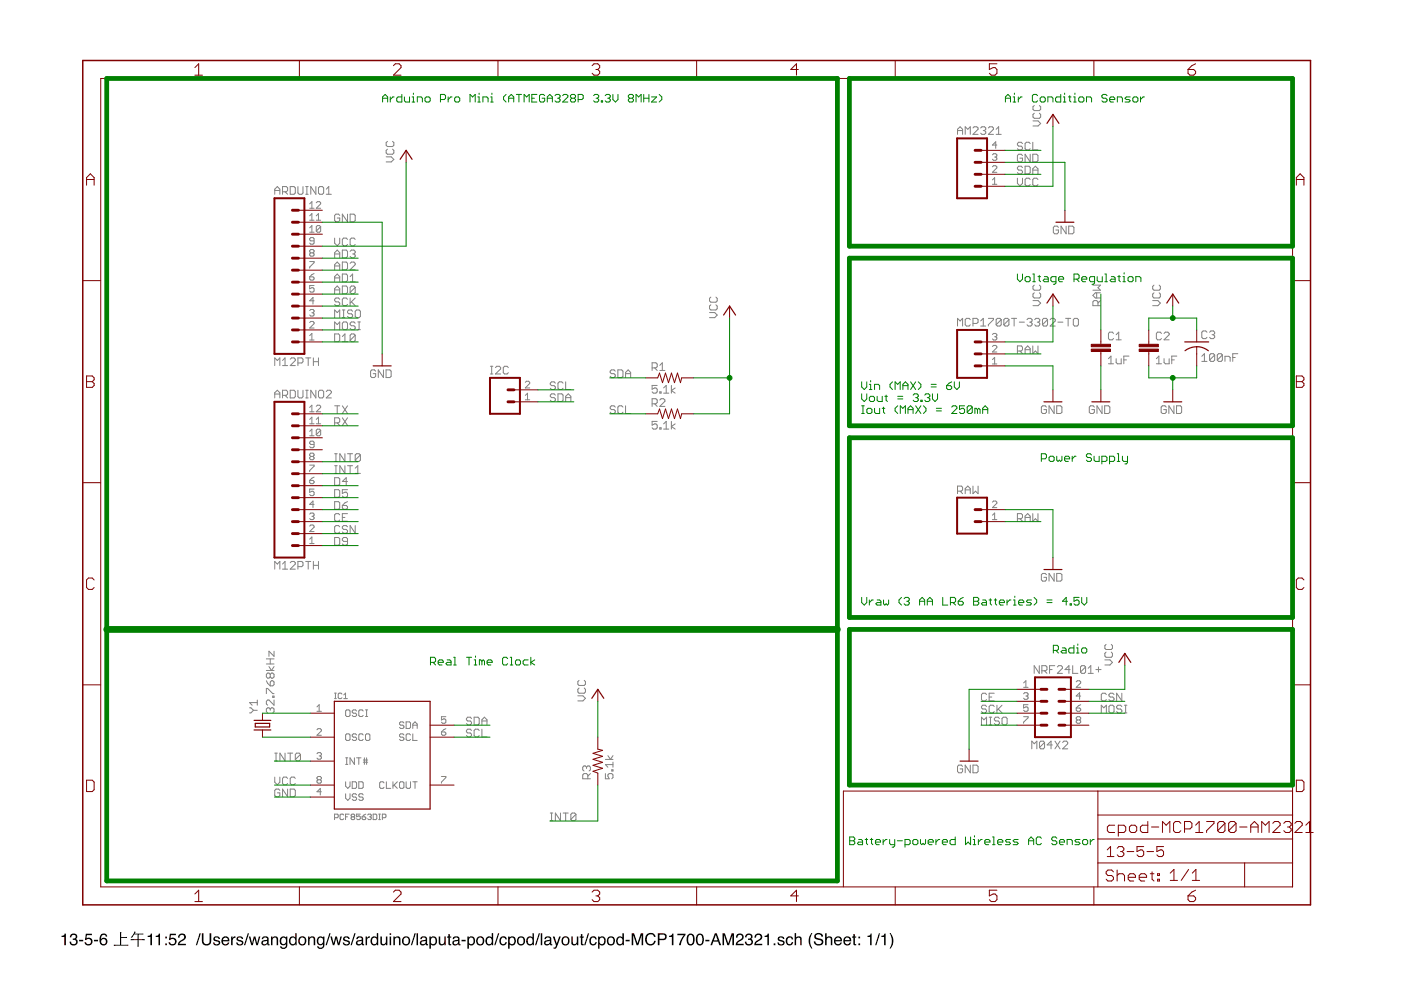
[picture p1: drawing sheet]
<svg xmlns="http://www.w3.org/2000/svg" width="297mm" height="210mm" viewBox="0 0 297 210" stroke-linecap="round" stroke-linejoin="round" font-family="sans-serif">
<g fill="#000">
<path d="M13 198.4l.5-.1 .2-.4h.3v2.5h-.4v-1.7h-.6zM15.1 198.1a.72 .72 0 0 1 1-.1 .72 .72 0 0 1 .1 1l-.1 .1a.8 .8 0 0 1 .2 1.2 .8 .8 0 0 1-1.2 .1l-.3-.8h.3a.51 .51 0 0 0 .4 .7 .51 .51 0 0 0 .6-.5 .51 .51 0 0 0-.6-.5v-.3a.45 .45 0 0 0 .5-.3 .45 .45 0 0 0-.2-.5 .45 .45 0 0 0-.6 .2l-.1 .3h-.3zM16.8 199.3h.8v.3h-.8zM18.2 198h1.3v.3h-1.1l-.1 .7a.85 .85 0 0 1 1.2 .4 .85 .85 0 0 1-.5 1.1 .85 .85 0 0 1-1.1-.7h.3a.55 .55 0 0 0 .9 .2 .55 .55 0 0 0 0-.8 .55 .55 0 0 0-.8 .1h-.3zM19.9 199.3h.9v.3h-.9zM21.5 198.1a.73 .73 0 0 1 .8-.2 .73 .73 0 0 1 .4 .7h-.3a.51 .51 0 0 0-.6-.4 .51 .51 0 0 0-.4 .7v.2a.82 .82 0 0 1 1.2 .1 .82 .82 0 0 1-.3 1.2 .82 .82 0 0 1-1.1-.4l-.1-1.2zM21.4 199.6a.55 .55 0 0 0 1.1 0 .55 .55 0 0 0-1.1 0z" fill-rule="evenodd"/>
<path d="M25.4 197.6l.4 .1-.1 1 1.2-.1v.3h-1.2v1.4h1.5v.2h-3.1v-.2h1.4zM28.5 197.5l.3 .1-.3 .4 1.9-.1v.2h-1v1h1.3v.3l-1.3-.1v1.4h-.3l.1-1.4-1.5 .1v-.3h1.5v-1h-.7l-.2 .3a.34 .34 0 0 1-.2 .4 .34 .34 0 0 1-.4-.1l.5-.6z" fill-rule="evenodd"/>
<path d="M31.3 198.4l.5-.1 .2-.4h.2v2.5h-.3v-1.7h-.6zM33 198.4l.5-.1 .2-.4h.2v2.5h-.3v-1.7h-.6zM35 198.6h.4v.4h-.4zM35 200h.4v.4h-.4zM36 198h1.3v.3h-1.1l-.1 .7a.85 .85 0 0 1 1.3 .4 .85 .85 0 0 1-.6 1.1 .85 .85 0 0 1-1.1-.7h.4a.55 .55 0 0 0 .8 .2 .55 .55 0 0 0 .1-.8 .55 .55 0 0 0-.9 .1h-.3zM38 198.1a.81 .81 0 0 1 1.3 .2 .81 .81 0 0 1-.5 1.2l-.8 .6h1.4v.3h-1.7a1.39 1.39 0 0 1 1.1-1.3 .5 .5 0 0 0 .2-.6 .5 .5 0 0 0-.6-.3 .5 .5 0 0 0-.3 .6h-.3zM42.3 197.9h.3l-.8 2.5h-.3zM42.8 197.9h.3v1.5a.65 .65 0 0 0 .7 .8 .65 .65 0 0 0 .6-.8v-1.5h.4v1.4a1.01 1.01 0 0 1-1 1.2 1.01 1.01 0 0 1-1-1.2zM45.4 198.7a.74 .74 0 0 1 1.2 .4h-.3a.39 .39 0 0 0-.4-.3 .39 .39 0 0 0-.3 .3l.1 .2a.79 .79 0 0 1 1 .7 .8 .8 0 0 1-.9 .5 .8 .8 0 0 1-.6-.7h.3a.45 .45 0 0 0 .4 .4 .45 .45 0 0 0 .5-.4l-.1-.1a.93 .93 0 0 1-1.1-.8zM47.2 198.8a.85 .85 0 0 1 1-.2 .85 .85 0 0 1 .4 1h-1.3a.53 .53 0 0 0 .4 .6 .53 .53 0 0 0 .6-.4h.3a.9 .9 0 0 1-1.3 .6 .9 .9 0 0 1-.2-1.4zM47.4 198.9l-.1 .4h1l-.3-.5zM49 198.6h.3v.3l.3-.4h.3v.4a.5 .5 0 0 0-.6 .4v1.1h-.3zM50.3 198.7a.74 .74 0 0 1 1.2 .4h-.3a.39 .39 0 0 0-.4-.3 .39 .39 0 0 0-.3 .3l.1 .2a.79 .79 0 0 1 1 .7 .8 .8 0 0 1-.8 .5 .8 .8 0 0 1-.7-.7h.3a.45 .45 0 0 0 .4 .4 .45 .45 0 0 0 .5-.4l-.1-.1a.93 .93 0 0 1-1.1-.8zM52.5 197.9h.3l-.8 2.5h-.3zM52.7 198.6h.4l.3 1.4 .4-1.4h.3l.4 1.4 .4-1.4h.3l-.5 1.8h-.4l-.3-1.4-.4 1.4h-.3zM55.8 199.8a.44 .44 0 0 0 .5 .4 .44 .44 0 0 0 .3-.7zM55.6 198.8a.8 .8 0 0 1 1.3 .2l.1 1.1 .2 .1v.2h-.4l-.1-.2a.63 .63 0 0 1-1 .2 .63 .63 0 0 1 0-1l.9-.2a.42 .42 0 0 0-.4-.5 .42 .42 0 0 0-.4 .4h-.3zM57.5 198.6h.3v.2a.66 .66 0 0 1 .7-.3 .66 .66 0 0 1 .5 .7v1.2h-.4v-1.2a.46 .46 0 0 0-.5-.4 .46 .46 0 0 0-.3 .6v1h-.3zM59.5 198.8l.6-.3 .5 .3v-.2h.3v1.7a.81 .81 0 0 1-.6 .9 .81 .81 0 0 1-.9-.6h.3a.53 .53 0 0 0 .7 .3 .53 .53 0 0 0 .2-.8 .8 .8 0 0 1-1 .2 .8 .8 0 0 1-.3-1.1zM59.8 198.9a.65 .65 0 0 0-.2 .9 .65 .65 0 0 0 .8 .2 .64 .64 0 0 0 .2-.8 .64 .64 0 0 0-.8-.3zM61.7 199a.64 .64 0 0 0-.1 .8 .64 .64 0 0 0 .9 .2 .64 .64 0 0 0 .1-.9 .64 .64 0 0 0-.9-.1zM61.6 198.7l.6-.2 .4 .3v-.9h.3v2.5h-.3v-.3a.8 .8 0 0 1-1.1 .2 .8 .8 0 0 1-.2-1zM63.8 198.9a.66 .66 0 0 0-.2 .9 .66 .66 0 0 0 .9 .2 .67 .67 0 0 0 .1-.9 .67 .67 0 0 0-.8-.2zM63.5 198.8a.92 .92 0 0 1 1.2 .1 .92 .92 0 0 1 0 1.2 .92 .92 0 0 1-1.2 .1l-.3-.7zM65.3 198.6h.3v.2a.66 .66 0 0 1 .8-.3 .66 .66 0 0 1 .4 .7v1.2h-.3v-1.2a.46 .46 0 0 0-.5-.4 .46 .46 0 0 0-.4 .6v1h-.3zM67.4 198.8l.5-.3 .6 .3v-.2h.3v1.7a.81 .81 0 0 1-.6 .9 .81 .81 0 0 1-1-.6h.3a.53 .53 0 0 0 .8 .3 .53 .53 0 0 0 .2-.8 .8 .8 0 0 1-1.1 .2 .8 .8 0 0 1-.2-1.1zM67.7 198.9a.65 .65 0 0 0-.2 .9 .65 .65 0 0 0 .8 .2 .64 .64 0 0 0 .2-.8 .64 .64 0 0 0-.8-.3zM69.8 197.9h.3l-.8 2.5h-.3zM70 198.6h.4l.3 1.4 .4-1.4h.3l.4 1.4 .4-1.4h.3l-.5 1.8h-.4l-.3-1.4-.4 1.4h-.3zM72.9 198.7a.74 .74 0 0 1 1.2 .4h-.3a.39 .39 0 0 0-.4-.3 .39 .39 0 0 0-.3 .3l.1 .2a.79 .79 0 0 1 1 .7 .8 .8 0 0 1-.8 .5 .8 .8 0 0 1-.7-.7h.3a.45 .45 0 0 0 .4 .4 .45 .45 0 0 0 .5-.4l-.1-.1a.93 .93 0 0 1-1.1-.8zM75.1 197.9h.3l-.8 2.5h-.3zM75.8 199.8a.44 .44 0 0 0 .6 .4 .44 .44 0 0 0 .2-.7zM75.6 198.8a.8 .8 0 0 1 1.4 .2v1.1l.2 .1v.2h-.4l-.1-.2a.63 .63 0 0 1-1 .2 .63 .63 0 0 1 0-1l1-.2a.42 .42 0 0 0-.4-.5 .42 .42 0 0 0-.5 .4h-.3zM77.5 198.6h.3v.3l.3-.4h.3v.4a.5 .5 0 0 0-.6 .4v1.1h-.3zM79 199a.64 .64 0 0 0-.1 .8 .64 .64 0 0 0 .9 .2 .64 .64 0 0 0 .1-.9 .64 .64 0 0 0-.9-.1zM78.9 198.7l.6-.2 .4 .3v-.9h.3v2.5h-.3v-.3a.8 .8 0 0 1-1.1 .2 .8 .8 0 0 1-.2-1zM80.6 198.6h.4v1.2a.47 .47 0 0 0 .6 .4 .47 .47 0 0 0 .2-.7v-.9h.3v1.8h-.3v-.3a.64 .64 0 0 1-.7 .3 .64 .64 0 0 1-.5-.6zM82.6 198.6h.3v1.8h-.3zM82.6 197.9h.3v.3h-.3zM83.4 198.6h.3v.2a.66 .66 0 0 1 .8-.3 .66 .66 0 0 1 .4 .7v1.2h-.3v-1.2a.46 .46 0 0 0-.6-.4 .46 .46 0 0 0-.3 .6v1h-.3zM85.8 198.9a.66 .66 0 0 0-.2 .9 .66 .66 0 0 0 .9 .2 .67 .67 0 0 0 .1-.9 .67 .67 0 0 0-.8-.2zM85.5 198.8a.92 .92 0 0 1 1.2 .1 .92 .92 0 0 1 0 1.2 .92 .92 0 0 1-1.2 .1l-.3-.7zM87.9 197.9h.3l-.8 2.5h-.3zM88.3 197.9h.3v2.5h-.3zM89.4 199.8a.44 .44 0 0 0 .5 .4 .44 .44 0 0 0 .3-.7zM89.2 198.8a.8 .8 0 0 1 1.4 .2v1.1l.2 .1v.2h-.4l-.1-.2a.63 .63 0 0 1-1 .2 .63 .63 0 0 1 0-1l.9-.2a.42 .42 0 0 0-.4-.5 .42 .42 0 0 0-.4 .4h-.3zM91.5 198.9a.71 .71 0 0 0-.2 .8 .71 .71 0 0 0 .7 .5 .72 .72 0 0 0 .4-.9 .72 .72 0 0 0-.8-.5zM91 198.6h.3v.2a.75 .75 0 0 1 1-.2 .75 .75 0 0 1 .4 .8 .78 .78 0 0 1-.4 1 .78 .78 0 0 1-1-.2v.9h-.3zM93 198.6h.3v1.2a.47 .47 0 0 0 .7 .4 .47 .47 0 0 0 .2-.7v-.9h.3v1.8h-.3v-.3a.64 .64 0 0 1-.7 .3 .64 .64 0 0 1-.5-.6zM95.1 198h.3v.6h.3v.2h-.3v1.2l.3 .2v.2a.44 .44 0 0 1-.6-.4v-1.2h-.3v-.2h.3zM96.2 199.8a.44 .44 0 0 0 .6 .4 .44 .44 0 0 0 .3-.7zM96.1 198.8a.8 .8 0 0 1 1.3 .2v1.1l.2 .1v.2h-.3l-.2-.2a.63 .63 0 0 1-.9 .2 .63 .63 0 0 1 0-1l.9-.2a.42 .42 0 0 0-.4-.5 .42 .42 0 0 0-.4 .4h-.3zM97.9 199.3h.8v.3h-.8zM99.6 198.9a.71 .71 0 0 0-.2 .8 .71 .71 0 0 0 .7 .5 .72 .72 0 0 0 .3-.9 .72 .72 0 0 0-.7-.5zM99.1 198.6h.3v.2a.75 .75 0 0 1 .9-.2 .75 .75 0 0 1 .4 .8 .78 .78 0 0 1-.3 1 .78 .78 0 0 1-1-.2v.9h-.3zM101.5 198.9a.66 .66 0 0 0-.2 .9 .66 .66 0 0 0 .9 .2 .67 .67 0 0 0 .1-.9 .67 .67 0 0 0-.8-.2zM101.2 198.8a.92 .92 0 0 1 1.2 .1 .92 .92 0 0 1 0 1.2 .92 .92 0 0 1-1.2 .1l-.2-.7zM103.4 199a.64 .64 0 0 0-.1 .8 .64 .64 0 0 0 .8 .2 .64 .64 0 0 0 .1-.9 .64 .64 0 0 0-.8-.1zM103.3 198.7l.6-.2 .4 .3v-.9h.3v2.5h-.3v-.3a.8 .8 0 0 1-1.1 .2 .8 .8 0 0 1-.3-1zM105.6 197.9h.3l-.8 2.5h-.3zM106.1 198.8a.76 .76 0 0 1 .8-.3 .76 .76 0 0 1 .6 .7h-.3a.51 .51 0 0 0-.7-.4 .51 .51 0 0 0-.3 .7 .49 .49 0 0 0 .4 .7 .49 .49 0 0 0 .6-.4h.3a.83 .83 0 0 1-1.1 .6 .83 .83 0 0 1-.5-1.2zM108.2 198.9a.71 .71 0 0 0-.2 .8 .71 .71 0 0 0 .7 .5 .72 .72 0 0 0 .4-.9 .72 .72 0 0 0-.7-.5zM107.7 198.6h.3v.2a.75 .75 0 0 1 1-.2 .75 .75 0 0 1 .4 .8 .78 .78 0 0 1-.4 1 .78 .78 0 0 1-.9-.2v.9h-.4zM110.2 198.9a.66 .66 0 0 0-.3 .9 .66 .66 0 0 0 1 .2 .67 .67 0 0 0 .1-.9 .67 .67 0 0 0-.8-.2zM109.8 198.8a.92 .92 0 0 1 1.3 .1 .92 .92 0 0 1 0 1.2 .92 .92 0 0 1-1.3 .1l-.2-.7zM112 199a.64 .64 0 0 0-.1 .8 .64 .64 0 0 0 .9 .2 .64 .64 0 0 0 .1-.9 .64 .64 0 0 0-.9-.1zM111.9 198.7l.7-.2 .3 .3v-.9h.3v2.5h-.3v-.3a.8 .8 0 0 1-1.1 .2 .8 .8 0 0 1-.2-1zM114.2 197.9h.3l-.8 2.5h-.3zM114.7 197.9h.3v2.5h-.3zM115.7 199.8a.44 .44 0 0 0 .6 .4 .44 .44 0 0 0 .2-.7zM115.5 198.8a.8 .8 0 0 1 1.4 .2v1.1l.2 .1v.2h-.4l-.1-.2a.63 .63 0 0 1-1 .2 .63 .63 0 0 1 0-1l1-.2a.42 .42 0 0 0-.4-.5 .42 .42 0 0 0-.5 .4h-.3zM117.2 198.6h.4l.5 1.5 .5-1.5h.3l-.7 2a.61 .61 0 0 1-.8 .5v-.2h.3l.2-.4zM119.6 198.9a.66 .66 0 0 0-.2 .9 .66 .66 0 0 0 .9 .2 .67 .67 0 0 0 .1-.9 .67 .67 0 0 0-.8-.2zM119.3 198.8a.92 .92 0 0 1 1.2 .1 .92 .92 0 0 1 0 1.2 .92 .92 0 0 1-1.2 .1l-.3-.7zM121.1 198.6h.3v1.2a.47 .47 0 0 0 .7 .4 .47 .47 0 0 0 .2-.7v-.9h.3v1.8h-.3v-.3a.64 .64 0 0 1-.7 .3 .64 .64 0 0 1-.5-.6zM123.2 198h.3v.6h.3v.2h-.3v1.2l.3 .2v.2a.44 .44 0 0 1-.6-.4v-1.2h-.3v-.2h.3zM124.7 197.9h.2l-.8 2.5h-.3zM125.2 198.8a.76 .76 0 0 1 .8-.3 .76 .76 0 0 1 .5 .7h-.3a.51 .51 0 0 0-.7-.4 .51 .51 0 0 0-.2 .7 .49 .49 0 0 0 .3 .7 .49 .49 0 0 0 .6-.4h.3a.83 .83 0 0 1-1.1 .6 .83 .83 0 0 1-.4-1.2zM127.3 198.9a.71 .71 0 0 0-.2 .8 .71 .71 0 0 0 .7 .5 .72 .72 0 0 0 .3-.9 .72 .72 0 0 0-.7-.5zM126.8 198.6h.3v.2a.75 .75 0 0 1 .9-.2 .75 .75 0 0 1 .4 .8 .78 .78 0 0 1-.3 1 .78 .78 0 0 1-1-.2v.9h-.3zM129.2 198.9a.66 .66 0 0 0-.2 .9 .66 .66 0 0 0 .9 .2 .67 .67 0 0 0 .1-.9 .67 .67 0 0 0-.8-.2zM128.9 198.8a.92 .92 0 0 1 1.2 .1 .92 .92 0 0 1 0 1.2 .92 .92 0 0 1-1.2 .1l-.2-.7zM131.1 199a.64 .64 0 0 0-.1 .8 .64 .64 0 0 0 .8 .2 .64 .64 0 0 0 .2-.9 .64 .64 0 0 0-.9-.1zM131 198.7l.6-.2 .4 .3v-.9h.3v2.5h-.3v-.3a.8 .8 0 0 1-1.1 .2 .8 .8 0 0 1-.3-1zM132.6 199.3h.9v.3h-.9zM133.9 197.9h.5l.8 2.1 .7-2.1h.5v2.5h-.4v-2.1l-.7 2.1h-.3l-.7-2.1v2.1h-.4zM137.1 198.2a1.1 1.1 0 0 1 1.1-.4 1.1 1.1 0 0 1 .8 .8h-.3a.82 .82 0 0 0-1.1-.5 .82 .82 0 0 0-.5 1.1 .8 .8 0 0 0 .6 .9 .8 .8 0 0 0 1-.6h.3a1.17 1.17 0 0 1-1.5 .9 1.17 1.17 0 0 1-.7-1.6zM139.5 197.9h1.1a.73 .73 0 0 1 .8 .7 .73 .73 0 0 1-.8 .7h-.8v1.1h-.3zM139.8 198.2v.8h.7a.45 .45 0 0 0 .5-.4 .45 .45 0 0 0-.5-.4zM141.9 198.4l.4-.1 .2-.4h.3v2.5h-.4v-1.7h-.5zM143.6 198h1.7v.2l-.7 1.3-.3 .9h-.3l.2-.7 .8-1.4h-1.4zM146 198.1a.91 .91 0 0 1 1 .1 .91 .91 0 0 1 .3 1 .9 .9 0 0 1-.4 1.1 .9 .9 0 0 1-1.1-.2 1.91 1.91 0 0 1 .2-2zM146.1 198.3a1.65 1.65 0 0 0 .1 1.9h.2a1.25 1.25 0 0 0 .2-2zM147.9 198.1a.91 .91 0 0 1 1.1 .1 .91 .91 0 0 1 .2 1 .9 .9 0 0 1-.3 1.1 .9 .9 0 0 1-1.2-.2 1.91 1.91 0 0 1 .2-2zM148.1 198.3a1.65 1.65 0 0 0 .1 1.9h.2a1.25 1.25 0 0 0 .2-2zM149.5 199.3h.9v.3h-.9zM151.8 198.2l-.5 1.2h.8zM151.6 197.9h.4l.9 2.5h-.4l-.3-.8h-1l-.2 .8h-.4zM153.2 197.9h.5l.7 2.1 .7-2.1h.5v2.5h-.3v-2.1l-.7 2.1h-.4l-.7-2.1v2.1h-.3zM156.3 198.1a.81 .81 0 0 1 1.3 .2 .81 .81 0 0 1-.6 1.2l-.7 .6h1.4v.3h-1.7a1.39 1.39 0 0 1 1.1-1.3 .5 .5 0 0 0 .2-.6 .5 .5 0 0 0-.6-.3 .5 .5 0 0 0-.3 .6h-.4zM158.3 198.1a.72 .72 0 0 1 1-.1 .72 .72 0 0 1 0 1l-.1 .1a.8 .8 0 0 1 .2 1.2 .8 .8 0 0 1-1.1 .1l-.4-.8h.3a.51 .51 0 0 0 .5 .7 .51 .51 0 0 0 .6-.5 .51 .51 0 0 0-.6-.5l-.1-.3a.45 .45 0 0 0 .6-.3 .45 .45 0 0 0-.3-.5 .45 .45 0 0 0-.5 .2l-.1 .3h-.3zM160.3 198.1a.81 .81 0 0 1 1.2 .2 .81 .81 0 0 1-.5 1.2l-.7 .6h1.3v.3h-1.7a1.39 1.39 0 0 1 1.1-1.3 .5 .5 0 0 0 .2-.6 .5 .5 0 0 0-.6-.3 .5 .5 0 0 0-.3 .6h-.3zM162.1 198.4l.5-.1 .2-.4h.2v2.5h-.3v-1.7h-.6zM164 200h.4v.4h-.4zM165.1 198.7a.74 .74 0 0 1 1.2 .4h-.3a.39 .39 0 0 0-.4-.3 .39 .39 0 0 0-.4 .3l.2 .2a.79 .79 0 0 1 .9 .7 .8 .8 0 0 1-.8 .5 .8 .8 0 0 1-.7-.7h.3a.45 .45 0 0 0 .5 .4 .45 .45 0 0 0 .4-.4l-.1-.1a.93 .93 0 0 1-1-.8zM166.8 198.8a.76 .76 0 0 1 .8-.3 .76 .76 0 0 1 .6 .7h-.3a.51 .51 0 0 0-.7-.4 .51 .51 0 0 0-.3 .7 .49 .49 0 0 0 .4 .7 .49 .49 0 0 0 .6-.4h.3a.83 .83 0 0 1-1.1 .6 .83 .83 0 0 1-.5-1.2zM168.5 197.9h.3v.9a.65 .65 0 0 1 .7-.3 .65 .65 0 0 1 .5 .7v1.2h-.3v-1.2a.46 .46 0 0 0-.6-.4 .46 .46 0 0 0-.3 .6v1h-.3zM172 197.8h.2a3.1 3.1 0 0 0 0 3.3h-.2a2.6 2.6 0 0 1 0-3.3zM172.9 198a1 1 0 0 1 1.6 .6h-.3a.59 .59 0 0 0-.7-.5 .59 .59 0 0 0-.5 .6l.2 .1a1.22 1.22 0 0 1 1.4 .9 1.03 1.03 0 0 1-1.1 .8 1.03 1.03 0 0 1-1-.9h.4a.67 .67 0 0 0 .6 .6 .67 .67 0 0 0 .7-.6l-.1-.1a2.06 2.06 0 0 1-1.4-.7v-.4zM175 197.9h.3v.9a.65 .65 0 0 1 .7-.3 .65 .65 0 0 1 .5 .7v1.2h-.4v-1.2a.46 .46 0 0 0-.5-.4 .46 .46 0 0 0-.3 .6v1h-.3zM177.1 198.8a.85 .85 0 0 1 1-.2 .85 .85 0 0 1 .4 1h-1.3a.53 .53 0 0 0 .3 .6 .53 .53 0 0 0 .7-.4h.3a.9 .9 0 0 1-1.3 .6 .9 .9 0 0 1-.3-1.4zM177.3 198.9l-.1 .4h1l-.3-.5zM179 198.8a.85 .85 0 0 1 1.1-.2 .85 .85 0 0 1 .4 1h-1.4a.53 .53 0 0 0 .4 .6 .53 .53 0 0 0 .6-.4h.4a.9 .9 0 0 1-1.3 .6 .9 .9 0 0 1-.3-1.4zM179.3 198.9l-.2 .4h1.1l-.4-.5zM180.9 198h.3v.6h.3v.2h-.3v1.2l.3 .2v.2a.44 .44 0 0 1-.6-.4v-1.2h-.2v-.2h.2zM182 198.6h.4v.4h-.4zM182 200h.4v.4h-.4zM183.9 198.4l.5-.1 .2-.4h.2v2.5h-.3v-1.7h-.6zM186.3 197.9h.3l-.8 2.5h-.3zM186.9 198.4l.4-.1 .2-.4h.3v2.5h-.4v-1.7h-.5zM188.6 197.8h.2l.3 .6a2.54 2.54 0 0 1-.3 2.7h-.2a3.1 3.1 0 0 0 0-3.3z" fill-rule="evenodd"/>
</g>
<g fill="none" stroke="#808080" stroke-width=".21">
<path d="M61.5 39.6h.8l.3 .2v1.1l-.3 .3h-.8zM63.2 39.6v1.3l.2 .3h.6l.2-.3v-1.3M64.8 39.6h.5M65.1 39.6v1.6M67 39.6v1.6l-1.1-1.6v1.6M67.8 39.6h.5l.3 .2v1.1l-.3 .3h-.5l-.3-.3v-1.1zM81.9 33.3h1.1l.5 .5-.5 .5h-1.1M82.1 31.6l-.2 .3v.5l.2 .3h1.1l.3-.3v-.5l-.3-.3M82.1 30l-.2 .2v.6l.2 .3h1.1l.3-.3v-.6l-.3-.2M203 28.5v-1.1l.6-.5 .5 .5v1.1M203 27.7h1.1M204.6 28.5v-1.6l.6 .5 .5-.5v1.6"/>
<path d="M206.3 27.1l.2-.2h.6l.3 .2v.3l-1.1 1.1h1.1M207.9 27.1l.3-.2h.5l.3 .2v.3l-.3 .3M208.5 27.7h.2M208.7 27.7l.3 .3v.2l-.3 .3h-.5l-.3-.3M209.5 27.1l.3-.2h.6l.2 .2v.3l-1.1 1.1h1.1M210.4 38.1l.5-.4v1.4M210.4 39.1h.9M210.4 35.4l.3-.3h.4l.2 .3v.2l-.9 .9h.9M210.4 32.8l.3-.2h.4l.2 .2-.2 .5M210.9 33.3h.2M211.1 33.3l.2 .2-.2 .5h-.4l-.3-.2M211.2 28.5h1.1"/>
<path d="M211.2 27.4l.5-.5v1.6M211.3 30.8h-.9l.7-.7v1.4M215.7 37.8v1.1l.5 .5 .6-.5v-1.1M216.8 33l-.3-.3h-.5l-.3 .3v1.1l.3 .2h.5l.3-.2v-.6h-.6M216.8 35.5l-.3-.3h-.5l-.3 .3v.3l.3 .3h.5l.3 .2v.3l-.3 .3h-.5l-.3-.3M216.8 30.4l-.3-.2h-.5l-.3 .2v.3l.3 .3h.5l.3 .3v.2l-.3 .3h-.5l-.3-.3M217.3 35.2h.9l.2 .3v1.1l-.2 .3h-.9zM218.4 30.4l-.2-.2h-.6l-.3 .2v1.1l.3 .3h.6l.2-.3M218.4 32.7v1.6l-1.1-1.6v1.6M218.4 38.1l-.2-.3h-.6l-.3 .3v1l.3 .3h.6l.2-.3M219 32.7h.8l.3 .3v1.1l-.3 .2h-.8zM219 30.2v1.6h1.1"/>
<path d="M219 36.9v-1.1l.5-.6 .6 .6v1.1M219 36.1h1.1M219 25.6h1.1l.5 .6-.5 .5h-1.1M219.3 24l-.3 .3v.5l.3 .3h1.1l.2-.3v-.5l-.2-.3M219.3 22.4l-.3 .2v.6l.3 .3h1.1l.2-.3v-.6l-.2-.2M220.1 38.1l-.3-.3h-.6l-.2 .3v1l.2 .3h.6l.3-.3M58.3 41.2v-1.1l.5-.5 .5 .5v1.1M58.3 40.4h1M59.9 40.7h.8l.3-.3v-.6l-.3-.2h-.8v1.6M60.4 40.7l.6 .5M64.8 41.2h.5M65.7 43.2l.4-.4v1.4"/>
<path d="M65.7 45.8l.4-.5v1.4M65.7 48.3l.4-.5v1.4M65.7 55.5h.9v.2l-.9 .9v.3M65.7 58.7h.7l.2 .5-.2 .2h-.5l-.2-.2zM65.7 49.2h.9M65.7 46.7h.9M65.7 44.2h.9M65.9 53.6l-.2-.2 .2-.5h.5l.2 .2-.2 .5M65.9 53.6l-.2 .2 .2 .5h.5l.2-.2-.2-.5M65.9 53.6h.5M66.6 51.1h-.7l-.2-.3 .2-.4h.5l.2 .2v.9l-.2 .3h-.5l-.2-.3M66.6 58l-.9 .7"/>
<path d="M67.1 45.8l.4-.5v1.4M67.1 43l.2-.2h.5l.2 .2v.2l-.9 1h.9M67.1 46.7h.9M68 48.1v.9l-.2 .2h-.5l-.2-.2M68 48.1l-.2-.3h-.5l-.2 .3v.9M68 48.1l-.9 .9M69.2 41.2h1.1M69.2 40.1l.5-.5v1.6M71 50.5v1.1l.5 .5 .5-.5v-1.1M71 54.7v-1.1l.5-.6 .5 .6v1.1M71 57.2v-1.1l.5-.5 .5 .5v1.1M71 59.7v-1l.5-.6 .5 .6v1"/>
<path d="M71 53.8h1M71 56.4h1M71 58.9h1M72 45.7l-.2-.3h-.6l-.2 .3v1.1l.2 .2h.6l.2-.2v-.6h-.5M72.6 53h.8l.3 .3v1.1l-.3 .3h-.8zM72.6 55.6h.8l.3 .2v1.1l-.3 .3h-.8zM72.6 58.1h.8l.3 .3v1.1l-.3 .2h-.8zM73.7 45.4v1.6l-1.1-1.6v1.6M73.7 50.8l-.3-.3h-.5l-.3 .3v1l.3 .3h.5l.3-.3M74.2 45.4h.8l.3 .3v1.1l-.3 .2h-.8zM74.2 53.3l.3-.3h.5l.3 .3v.3l-.3 .2M74.2 55.8l.3-.2h.5l.3 .2v.3l-1.1 1.1h1.1"/>
<path d="M74.2 59.7h1.1M74.2 58.7l.6-.6v1.6M74.8 53.8h.2M75 53.8l.3 .3v.3l-.3 .3h-.5l-.3-.3M75.3 50.8l-.3-.3h-.5l-.3 .3v1l.3 .3h.5l.3-.3M224.4 48.2l-.3-.3h-.5l-.3 .3v1.1l.3 .3h.5l.3-.3v-.5h-.5M226 47.9v1.7l-1-1.7v1.7M226.6 47.9h.8l.3 .3v1.1l-.3 .3h-.8zM58.3 77.5v-1.6l.5 .5 .5-.5v1.6M59.9 76.4l.5-.5v1.6M59.9 77.5h1.1M61.5 76.2l.3-.3h.5l.3 .3v.2l-1.1 1.1h1.1"/>
<path d="M63.2 77h.8l.2-.3v-.5l-.2-.3h-.8v1.6M64.8 75.9h1.1M65.3 75.9v1.6M65.7 72.1h.9M65.7 71.2l.4-.5v1.4M65.7 68.4l.2-.2h.5l.2 .2v.2l-.9 1h.9M65.7 65.8l.2-.2h.5l.2 .2-.2 .5M66.1 66.3h.3M66.4 66.3l.2 .2-.2 .5h-.5l-.2-.2M66.4 75.9v1.6M66.4 76.7h1.1M66.6 60.5h-.9v.7l.7-.2 .2 .2v.5l-.2 .2h-.5l-.2-.2"/>
<path d="M66.6 63.8h-.9l.7-.7v1.4M67.5 75.9v1.6M71 62.3v-1.1l.5-.6 .5 .6v1.1M71 67.4v-1.7l.5 .6 .5-.6v1.7M71 69.9v-1.6l.5 .5 .5-.5v1.6M71 70.8h.8l.2 .3v1.1l-.2 .2h-.8zM71 61.5h1M72 63.5l-.2-.3h-.6l-.2 .3v.2l.2 .3h.6l.2 .3v.2l-.2 .3h-.6l-.2-.3M72.6 67.4h.5M72.6 65.7h.5M72.6 60.6h.8l.3 .3v1.1l-.3 .3h-.8zM72.6 68.5l.3-.2h.5l.3 .2v1.1l-.3 .3h-.5l-.3-.3z"/>
<path d="M72.6 72.4h1.1M72.6 71.4l.5-.6v1.6M72.9 65.7v1.7M73.7 63.5l-.3-.3h-.5l-.3 .3v1l.3 .3h.5l.3-.3M74.2 63.2v1.6M74.5 64l.8 .8M74.8 66l-.3-.3h-.5l-.3 .3v.3l.3 .2h.5l.3 .3v.3l-.3 .3h-.5l-.3-.3M75.3 66l.3-.3h.5l.3 .3v1.1l-.3 .3h-.5l-.3-.3zM75.3 60.9l-.3-.3h-.5l-.3 .3v1.1M75.3 68.5l-.3-.2h-.5l-.3 .2v.3l.3 .3h.5l.3 .2v.3l-.3 .3h-.5l-.3-.3M75.3 71.1l-.3-.3h-.5l-.3 .3v1.1M75.3 60.9v1.1l-.3 .3h-.5l-.3-.3"/>
<path d="M75.3 71.1v1.1l-.3 .2h-.5l-.3-.2M75.3 60.9l-1.1 1.1M75.3 63.2l-1.1 1.1M75.3 71.1l-1.1 1.1M75.9 68.3h.5M75.9 69.9h.5M76.1 68.3v1.6M79.7 78.7l-.3-.3h-.6l-.2 .3v1.1l.2 .3h.6l.3-.3v-.6h-.6M81.3 78.4v1.7l-1.1-1.7v1.7M81.9 78.4h.8l.2 .3v1.1l-.2 .3h-.8zM104 79.3h.5M104 77.7h.5"/>
<path d="M104.2 77.7v1.6M105.1 77.9l.2-.2h.6l.3 .2v.3l-1.1 1.1h1.1M107.8 77.9l-.3-.2h-.5l-.3 .2v1.1l.3 .3h.5l.3-.3M130.5 78.7l-.3-.3h-.6l-.2 .3v.3l.2 .2h.6l.3 .3v.3l-.3 .3h-.6l-.2-.3M131 78.4h.8l.3 .3v1.1l-.3 .3h-.8zM132.6 79.2h1.1M138.3 78h.8l.2-.3v-.5l-.2-.3h-.8v1.6M138.8 78l.5 .5M139.9 77.5l.5-.6v1.6M139.9 78.5h1.1M150.4 66.3h1.1l.6 .5-.6 .6h-1.1M150.7 64.6l-.3 .3v.5l.3 .3h1.1l.3-.3v-.5l-.3-.3"/>
<path d="M150.7 63l-.3 .3v.5l.3 .3h1.1l.3-.3v-.5l-.3-.3M203 69.1v-1.6l.6 .6 .5-.6v1.6M205.7 67.8l-.2-.3h-.6l-.3 .3v1.1l.3 .2h.6l.2-.2M206.3 68.6h.8l.3-.3v-.5l-.3-.3h-.8v1.6M207.9 69.1h1.1M207.9 68.1l.6-.6v1.6M209.5 67.5h1.1v.3l-1.1 1.1v.2M210.4 70.9l.3-.2h.4l.2 .2-.2 .5M210.4 76.2l.5-.4v1.4M210.4 73.5l.3-.3h.4l.2 .3v.2l-.9 .9h.9M210.4 77.2h.9M210.9 71.4h.2"/>
<path d="M211.1 71.4l.2 .2-.2 .5h-.4l-.3-.2M212.3 67.8l-.3-.3h-.5l-.3 .3v1.1M212.3 67.8v1.1l-.3 .2h-.5l-.3-.2M212.3 67.8l-1.1 1.1M213.9 67.8l-.3-.3h-.5l-.3 .3v1.1M213.9 67.8v1.1l-.3 .2h-.5l-.3-.2M213.9 67.8l-1.1 1.1M214.5 67.5h1M215 67.5v1.6M215.7 74.4h.8l.3-.3v-.5l-.3-.3h-.8v1.7M216.1 68.3h1.1M216.2 74.4l.6 .6"/>
<path d="M217.3 75v-1.1l.6-.6 .5 .6v1.1M217.3 74.1h1.1M217.7 67.8l.3-.3h.5l.3 .3v.3l-.3 .2M218.3 68.3h.2M218.5 68.3l.3 .3v.3l-.3 .2h-.5l-.3-.2M219 73.3v1.7l.5-.6 .6 .6v-1.7M219 63.7h1.1l.5 .6-.5 .5h-1.1M219.3 60.5l-.3 .2v.6l.3 .2h1.1l.2-.2v-.6l-.2-.2M219.3 62.1l-.3 .3v.5l.3 .3h1.1l.2-.3v-.5l-.2-.3M219.4 67.8l.2-.3h.6l.3 .3v.3l-.3 .2M219.9 68.3h.3M220.2 68.3l.3 .3v.3l-.3 .2h-.6l-.2-.2"/>
<path d="M222.1 67.8l-.3-.3h-.5l-.3 .3v1.1M222.1 67.8v1.1l-.3 .2h-.5l-.3-.2M222.1 67.8l-1.1 1.1M222.7 67.8l.2-.3h.6l.2 .3v.3l-1 1h1M224.3 68.3h1.1M225.9 67.5h1.1M226.5 67.5v1.6M227.6 67.8l.2-.3h.6l.2 .3v1.1l-.2 .2h-.6l-.2-.2zM231.7 60.5h1.6l-.5 .5 .5 .5h-1.6M232.5 62.1v1.1M232.8 64.8v-.8l-.3-.3h-.5l-.3 .3v.8h1.6M233.3 62.1h-1.1l-.5 .5 .5 .6h1.1"/>
<path d="M233.3 63.7l-.5 .6M235 76.1l.5-.6v1.6M235 77.1h1.1M236.1 70.7l-.3-.3h-.5l-.3 .3v1.1l.3 .3h.5l.3-.3M236.6 76.1v.8l.3 .2h.8v-1M236.6 72.1h1.1M236.6 71l.6-.6v1.7M238.3 76.3h.5M239.4 75.5h-1.1v1.6M244.4 63.7h1.1l.5 .6-.5 .5h-1.1M244.7 62.1l-.3 .3v.5l.3 .3h1.1l.2-.3v-.5l-.2-.3M244.7 60.5l-.3 .2v.6l.3 .2h1.1l.2-.2v-.6l-.2-.2"/>
<path d="M245.2 77.1h1.1M245.2 76.1l.5-.6v1.6M246.3 70.7l-.3-.3h-.6l-.2 .3v1.1l.2 .3h.6l.3-.3M246.8 76.1v.8l.3 .2h.8v-1M246.8 70.7l.3-.3h.5l.3 .3v.3l-1.1 1.1h1.1M248.4 76.3h.6M249.5 75.5h-1.1v1.6M254.8 75.5l.6-.5v1.6M254.8 76.6h1.1M255.9 70.4l-.3-.2h-.5l-.3 .2v1.1l.3 .3h.5l.3-.3M256.5 70.4l.2-.2h.6l.2 .2v.3l-.2 .3M257 71h.3"/>
<path d="M257.3 71l.2 .2v.3l-.2 .3h-.6l-.2-.3M257.5 75.3v1l-.2 .3h-.6l-.2-.3M257.5 75.3l-.2-.3h-.6l-.2 .3v1M257.5 75.3l-1 1M259.2 75.3v1l-.3 .3h-.5l-.3-.3M259.2 75.3l-.3-.3h-.5l-.3 .3v1M259.2 75.3l-1.1 1M259.7 76.6v-1.1h.8l.3 .3v.8M261.4 75.8h.5M262.4 75h-1v1.6M58.3 84.4v-1.1l.5-.6 .5 .6v1.1M58.3 83.5h1"/>
<path d="M59.9 83.8h.8l.3-.3v-.5l-.3-.3h-.8v1.7M60.4 83.8l.6 .6M61.5 82.7h.8l.3 .3v1.1l-.3 .3h-.8zM63.2 82.7v1.4l.2 .3h.6l.2-.3v-1.4M64.8 82.7h.5M64.8 84.4h.5M65.1 82.7v1.7M65.7 86.4l.4-.5v1.4M65.7 88.9l.4-.4v1.4M65.7 91.5l.4-.5v1.4M65.7 98.6h.9v.2l-.9 1v.2M65.7 92.4h.9"/>
<path d="M65.7 89.9h.9M65.7 87.3h.9M65.9 96.8l-.2-.3 .2-.4h.5l.2 .2-.2 .5M65.9 96.8l-.2 .2 .2 .5h.5l.2-.3-.2-.4M65.9 96.8h.5M66.6 94.2h-.7l-.2-.2 .2-.5h.5l.2 .3v.9l-.2 .2h-.5l-.2-.2M67 82.7v1.7l-1.1-1.7v1.7M67.1 88.9l.4-.4v1.4M67.1 86.1l.2-.2h.5l.2 .2v.3l-.9 .9h.9M67.1 89.9h.9M67.8 82.7h.5l.3 .3v1.1l-.3 .3h-.5l-.3-.3v-1.1zM68 91.2l-.2-.2h-.5l-.2 .2v1"/>
<path d="M68 91.2v1l-.2 .2h-.5l-.2-.2M68 91.2l-.9 1M69.2 83l.2-.3h.6l.3 .3v.3l-1.1 1.1h1.1M71 86h1M71 89.7h.8l.2-.3v-.5l-.2-.3h-.8v1.6M71 98.7h.5M71 97.8h.5M71 96.2h.5M71.2 96.2v1.6M71.2 98.7v1.7M71.5 86v1.7M71.5 89.7l.5 .5"/>
<path d="M72.6 86l1.1 1.7M72.6 88.6l1.1 1.6M73.1 96.2v1.6l-1-1.6v1.6M73.1 98.7v1.7l-1-1.7v1.7M73.7 86l-1.1 1.7M73.7 88.6l-1.1 1.6M73.7 98.7h1.1M73.7 96.2h1.1M74.2 96.2v1.6M74.2 98.7v1.7M75.3 99.3l.6-.6v1.7M76.4 96.5l-.3-.3h-.5l-.3 .3v1.1"/>
<path d="M76.4 96.5v1.1l-.3 .2h-.5l-.3-.2M76.4 96.5l-1.1 1.1M111.4 81.1l.2-.3h.5l.2 .3v.2l-.9 1h.9M111.4 83.8l.4-.4v1.4M111.4 84.8h.9M117.8 81.2l-.3-.2h-.6l-.2 .2v.3l.2 .3h.6l.3 .2v.3l-.3 .3h-.6l-.2-.3M117.8 83.8l-.3-.3h-.6l-.2 .3v.2l.2 .3h.6l.3 .3v.3l-.3 .2h-.6l-.2-.2M118.3 83.5h.8l.3 .3v1.1l-.3 .2h-.8zM119.4 81.2l-.3-.2h-.5l-.3 .2v1.1l.3 .3h.5l.3-.3M119.9 81v1.6h1.1M119.9 85.1v-1.1l.6-.5 .5 .5v1.1M119.9 84.3h1.1"/>
<path d="M130.5 86.3l-.3-.3h-.6l-.2 .3v.3l.2 .2h.6l.3 .3v.3l-.3 .3h-.6l-.2-.3M132.1 86.3l-.3-.3h-.5l-.3 .3v1.1l.3 .3h.5l.3-.3M132.6 86v1.7h1.1M132.6 80.1v-1.1l.6-.6 .5 .6v1.1M138.3 85.6h.8l.2-.3v-.5l-.2-.3h-.8v1.7M138.8 85.6l.5 .6M139.3 81.7h-1v.8l.5-.2h.3l.2 .2v.6l-.2 .3h-.6l-.2-.3M139.3 89.3h-1v.8l.5-.2h.3l.2 .2v.6l-.2 .3h-.6l-.2-.3M139.9 83.1h.3v.3h-.3zM139.9 90.7h.3v.3h-.3zM139.9 84.8l.3-.3h.5l.3 .3v.3l-1.1 1.1h1.1M140.7 83.4h1.1"/>
<path d="M140.7 82.3l.5-.6v1.7M140.7 89.9l.5-.6v1.7M140.7 91h1.1M142.3 81.7v1.7M142.3 89.3v1.7M143.2 82.3l-.9 .5 .9 .6M143.2 89.9l-.9 .5 .9 .6M221.9 86.3l-.3-.3h-.5l-.3 .3v1.1l.3 .3h.5l.3-.3v-.6h-.6M223.5 86v1.7l-1.1-1.7v1.7M224 86h.9l.2 .3v1.1l-.2 .3h-.9zM232 86.3l-.2-.3h-.6l-.3 .3v1.1l.3 .3h.6l.2-.3v-.6h-.5M233.7 86v1.7l-1.1-1.7v1.7"/>
<path d="M234.2 86h.8l.3 .3v1.1l-.3 .3h-.8zM247.3 86.3l-.3-.3h-.6l-.2 .3v1.1l.2 .3h.6l.3-.3v-.6h-.6M248.9 86v1.7l-1.1-1.7v1.7M249.4 86h.9l.2 .3v1.1l-.2 .3h-.9zM59.9 119.6l.5-.6v1.7M61.5 119.3l.3-.3h.5l.3 .3v.3l-1.1 1.1h1.1M64.8 119h1.1M65.3 119v1.7M65.7 114.3l.4-.4v1.4M65.7 101.9h.7l.2 .4-.2 .3h-.5l-.2-.3zM65.7 109l.2-.2h.5l.2 .2-.2 .5M65.7 111.5l.2-.2h.5l.2 .2v.3l-.9 .9h.9"/>
<path d="M65.7 115.3h.9M66.1 109.5h.3M66.4 109.5l.2 .2-.2 .5h-.5l-.2-.3M66.4 119v1.7M66.4 119.9h1.1M66.6 103.7h-.9v.7l.7-.2 .2 .2v.5l-.2 .2h-.5l-.2-.2M66.6 106.9h-.9l.7-.7v1.4M66.6 101.2l-.9 .7M67.5 119v1.7M71 103.8h.8l.2 .3v1.1l-.2 .2h-.8zM71 101.3h.8l.2 .2v1.1l-.2 .3h-.8zM71 106.4h.8l.2 .2v1.1l-.2 .3h-.8z"/>
<path d="M71 114h.8l.2 .2v1.1l-.2 .3h-.8zM71 100.4h.5M72 109.2l-.2-.3h-.6l-.2 .3v1.1l.2 .2h.6l.2-.2M72 111.7l-.2-.3h-.6l-.2 .3v1.1l.2 .3h.6l.2-.3M72.6 107.2h.8l.3 .2v.3l-.3 .3h-.5l-.3-.3zM72.6 109.7h.5M73.7 114.8h-.8l-.3-.3v-.3l.3-.2h.5l.3 .2v1.1l-.3 .3h-.5l-.3-.3M73.7 103.8h-1.1v.8l.5-.2h.3l.3 .2v.6l-.3 .2h-.5l-.3-.2M73.7 108.9h-1.1v1.6h1.1M73.7 111.7l-.3-.3h-.5l-.3 .3v.3l.3 .2h.5l.3 .3v.3l-.3 .3h-.5l-.3-.3M73.7 102.1h-1.1l.8-.8v1.6M73.7 106.4l-.6 .2-.5 .6"/>
<path d="M75.3 111.4v1.7l-1.1-1.7v1.7M75.3 100.4h1.1M203 104.1h.8l.3-.2v-.6l-.3-.2h-.8v1.6M203.6 104.1l.5 .6M204.6 104.7v-1.1l.6-.5 .5 .5v1.1M204.6 103.9h1.1M206.3 103.1v1.6l.5-.6 .6 .6v-1.6M210.4 109.2l.5-.4v1.4M210.4 106.5l.3-.3h.4l.2 .3v.2l-.9 .9h.9M210.4 110.2h.9M215.7 110h.8l.3-.3v-.5l-.3-.3h-.8v1.6M216.2 110l.6 .5"/>
<path d="M217.3 110.5v-1.1l.6-.5 .5 .5v1.1M217.3 109.7h1.1M219 108.9v1.6l.5-.5 .6 .5v-1.6M56.5 139.7h1.6M57.3 139.7v1.1M58.1 138.1v1l-1.1-1v1M58.3 120.7v-1.7l.5 .6 .5-.6v1.7M59.9 120.7h1.1M63.2 120.1h.8l.2-.2v-.6l-.2-.3h-.8v1.7M221.9 121.9l-.3-.3h-.5l-.3 .3v1l.3 .3h.5l.3-.3v-.5h-.6M223.5 121.6v1.6l-1.1-1.6v1.6M224 121.6h.9l.2 .3v1l-.2 .3h-.9z"/>
<path d="M234.3 139.9h1l.6 .5-.6 .6h-1M234.5 136.6l-.2 .3v.6l.2 .2h1.1l.3-.2v-.6l-.3-.3M234.5 138.3l-.2 .2v.6l.2 .3h1.1l.3-.3v-.6l-.3-.2M52.9 150.1h.3l.5 .5M53.7 150.6l-.5 .6h-.3M53.7 150.6h.8M54.5 149h-1.6l.6 .5M54.5 148.4v1.1M56.5 147.1v-1.1h.2l1.1 1.1h.3M56.5 144.3l.2 .6 .6 .5M56.5 142.2h1.6M56.5 140.8h1.6"/>
<path d="M57 141.3l.6 .9 .5-.9M57.3 150.3l-.3-.2h-.3l-.2 .2v.6l.2 .3M57.3 143l-.3-.3h-.3l-.2 .3v.5l.2 .3h.3l.3-.3M57.3 150.3l.3-.2h.2l.3 .2v.6l-.3 .3M57.3 143v.5M57.3 150.3v.3M57.3 143l.3-.3h.2l.3 .3v.5l-.3 .3h-.2l-.3-.3M57.6 144.3h.2l.3 .3v.5l-.3 .3h-.5v-.8zM57.8 147.6h.3v.3h-.3zM58.1 148.4v1.1l-1.1-1.1h-.3l-.2 .3v.5l.2 .3M58.3 159.7h.5M58.5 159.7v1.6"/>
<path d="M60.4 159.7v1.6l-1-1.6v1.6M61 159.7h1.1M61.5 159.7v1.6M63.7 160l-.3-.3h-.5l-.3 .3v1M63.7 160v1l-.3 .3h-.5l-.3-.3M63.7 160l-1.1 1M67.2 150.8h.9M67.2 149.9l.5-.5v1.4M67.2 154.7l.2-.2h.5l.2 .2v.3l-.9 .9h.9M67.2 159.8l.2-.2h.5l.2 .2-.2 .5M70.9 147h.4M70.9 148.1h.4"/>
<path d="M71.1 147v1.1M72.5 147.2l-.2-.2h-.4l-.2 .2v.7l.2 .2h.4l.2-.2M72.9 147.3l.4-.3v1.1M72.9 148.1h.8M73.3 150.7l.2-.2h.5l.2 .2v1l-.2 .2h-.5l-.2-.2zM73.3 155.8l.2-.2h.5l.2 .2v1l-.2 .2h-.5l-.2-.2zM75.6 150.7l-.2-.2h-.5l-.2 .2 .2 .5h.5l.2 .2-.2 .5h-.5l-.2-.2M75.6 155.8l-.2-.2h-.5l-.2 .2 .2 .5h.5l.2 .2-.2 .5h-.5l-.2-.2M77 150.7l-.2-.2h-.5l-.2 .2v1l.2 .2h.5l.2-.2M77 155.8l-.2-.2h-.5l-.2 .2v1l.2 .2h.5l.2-.2M77.5 150.5h.5M77.5 151.9h.5"/>
<path d="M77.5 155.8l.2-.2h.5l.2 .2v1l-.2 .2h-.5l-.2-.2zM77.7 150.5v1.4M85.6 155.8l-.2-.2h-.5l-.2 .2 .2 .5h.5l.2 .2-.2 .5h-.5l-.2-.2M85.6 153.3l-.2-.2h-.5l-.2 .2 .2 .5h.5l.2 .2-.2 .5h-.5l-.2-.3M86.1 153.1h.7l.2 .2v.9l-.2 .3h-.7zM87 155.8l-.2-.2h-.5l-.2 .2v1l.2 .2h.5l.2-.2M87.5 155.6v1.4h1M87.5 154.5v-1l.5-.4 .5 .4v1M87.5 153.8h1M93.6 155.2h.7l.2 .5-.2 .2h-.5l-.2-.2zM94.5 154.5l-.9 .7M94.5 152h-.9v.7l.5-.3 .4 .3v.4l-.2 .3h-.5l-.2-.3"/>
<path d="M100 154.9l-.3-.3h-.5l-.3 .3v.3l.3 .2h.5l.3 .3v.3l-.3 .2h-.5l-.3-.2M100 152.3l-.3-.2h-.5l-.3 .2v.3l.3 .3h.5l.3 .2v.3l-.3 .3h-.5l-.3-.3M100.5 152.1h.8l.3 .2v1.1l-.3 .3h-.8zM101.6 154.9l-.3-.3h-.5l-.3 .3v1.1l.3 .2h.5l.3-.2M102.2 154.6v1.6h1.1M102.2 153.7v-1.1l.5-.5 .6 .5v1.1M102.2 152.9h1.1M122.5 147.5h1.1l.5 .6-.5 .5h-1.1M122.8 145.9l-.3 .3v.5l.3 .3h1.1l.2-.3v-.5l-.2-.3M122.8 144.3l-.3 .2v.6l.3 .2h1.1l.2-.2v-.6l-.2-.2M208.1 153.7v-1.6l.5 .5 .6-.5v1.6M209.2 147.3l-.3-.3h-.5l-.3 .3v1l.3 .3h.5l.3-.3"/>
<path d="M209.2 149.8l-.3-.3h-.5l-.3 .3v.3l.3 .2h.5l.3 .3v.3l-.3 .3h-.5l-.3-.3M209.7 152.1h.6M209.7 153.7h.6M209.7 147.8h.6M210 152.1v1.6M210.8 147h-1.1v1.6h1.1M210.8 149.8l-.3-.3h-.5l-.3 .3v1.1l.3 .3h.5l.3-.3M211.4 149.5v1.7M211.6 150.3l.8 .9M211.9 152.3l-.3-.2h-.5l-.3 .2v.3l.3 .3h.5l.3 .2v.3l-.3 .3h-.5l-.3-.3M212.4 152.3l.3-.2h.6l.2 .2v1.1l-.2 .3h-.6l-.3-.3zM212.4 149.5l-1 1.1"/>
<path d="M217 144.8l.5-.5v1.4M217 145.7h1M217 147.1l.3-.2h.4l.3 .2-.3 .5M217 152h1v.2l-1 .9v.3M217.5 147.6h.2M217.7 147.6l.3 .2-.3 .5h-.4l-.3-.3M218 149.4h-1v.7l.5-.2 .5 .2v.5l-.3 .2h-.4l-.3-.2M218.8 158.8v-1.7l.5 .6 .5-.6v1.7M220.3 141.1v1.7l-1-1.7v1.7M220.9 142.2h.8l.3-.2v-.6l-.3-.3h-.8v1.7M221.4 142.2l.6 .6M221.5 157.4l-.3-.3h-.5l-.3 .3v1.1"/>
<path d="M221.5 157.4v1.1l-.3 .3h-.5l-.3-.3M221.5 157.4l-1.1 1.1M222.5 142h.6M223.1 157.9h-1.1l.8-.8v1.7M223.6 141.1h-1.1v1.7M223.7 157.1l1 1.7M224.2 141.4l.3-.3h.5l.3 .3v.3l-1.1 1.1h1.1M224.7 157.1l-1 1.7M225.3 157.4l.3-.3h.5l.3 .3v.3l-1.1 1.1h1.1M226.9 142h-1.1l.8-.9v1.7M227.4 141.1v1.7h1.1M228.2 144.6l.2-.3h.5l.2 .3v.2l-.9 .9h.9"/>
<path d="M228.2 150.1h.7l.2 .5-.2 .2h-.5l-.2-.2zM228.4 152.7l-.2-.3 .2-.4h.5l.2 .2-.2 .5M228.4 152.7l-.2 .2 .2 .5h.5l.2-.3-.2-.4M228.4 152.7h.5M229.1 147.6h-.9l.7-.7v1.4M229.1 149.4l-.9 .7M230.2 141.4l-.3-.3h-.5l-.3 .3v1.1M230.2 141.4v1.1l-.3 .3h-.5l-.3-.3M230.2 141.4l-1.1 1.1M230.7 142.8h1.1M230.7 141.7l.6-.6v1.7M232.3 142h1.1"/>
<path d="M232.9 141.4v1.1M233.5 151.2v-1.7l.5 .6 .6-.6v1.7M234.6 147.3l-.3-.3h-.6l-.2 .3v1l.2 .3h.6l.3-.3M235.1 149.8l.3-.3h.5l.3 .3v1.1l-.3 .3h-.5l-.3-.3zM236.2 147.3l-.3-.3h-.5l-.3 .3v.2l.3 .3h.5l.3 .3v.2l-.3 .3h-.5l-.3-.3M237.8 149.8l-.2-.3h-.6l-.3 .3v.3l.3 .2h.6l.2 .3v.3l-.2 .3h-.6l-.3-.3M237.8 147v1.6l-1.1-1.6v1.6M238.4 151.2h.5M238.4 149.5h.5M238.7 149.5v1.7M58.3 164.8v1l.5 .6 .5-.6v-1M58.3 161.3h.5"/>
<path d="M59.3 167.6l-.2-.3h-.6l-.2 .3v1.1l.2 .2h.6l.2-.2v-.6h-.5M61 165l-.3-.2h-.5l-.3 .2v1.1l.3 .3h.5l.3-.3M61 167.3v1.6l-1.1-1.6v1.6M61.5 167.3h.8l.3 .3v1.1l-.3 .2h-.8zM62.6 165l-.3-.2h-.5l-.3 .2v1.1l.3 .3h.5l.3-.3M67.4 165.3l-.2-.2 .2-.5h.5l.2 .3-.2 .4M67.4 165.3l-.2 .3v.2l.2 .3h.5l.2-.3v-.2l-.2-.3M67.4 165.3h.5M67.7 160.3h.2M67.9 160.3l.2 .2-.2 .5h-.5l-.2-.3M68.1 167.9h-.9l.7-.7v1.4M70.9 173.4h.6l.2-.2v-.4l-.2-.2h-.6v1.2"/>
<path d="M72.9 172.8l-.2-.2h-.4l-.2 .2v.8l.2 .2h.4l.2-.2M73.3 173.2h.4M73.3 165.8v.9l.4 .5 .5-.5v-.9M73.3 168.3v.9l.4 .5 .5-.5v-.9M73.3 162.1h.4M73.3 160.7h.4M73.5 160.7v1.4M74 172.6h-.7v1.2M74.6 173.2l-.2-.2 .2-.4h.4l.2 .2-.2 .4M74.6 173.2l-.2 .2 .2 .4h.4l.2-.2-.2-.4M74.6 173.2h.4M74.7 165.8h.7l.2 .2v.9l-.2 .3h-.7z"/>
<path d="M75.1 160.7v1.4l-.9-1.4v1.4M75.6 168.5l-.2-.2h-.5l-.2 .2 .2 .5h.5l.2 .2-.2 .5h-.5l-.2-.2M75.6 160.7h.9M76.1 160.7v1.4M76.1 165.8h.7l.2 .2v.9l-.2 .3h-.7zM76.4 172.6h-.8v.6l.4-.2 .4 .2v.4l-.2 .2h-.4l-.2-.2M76.8 173.2h.6l.2 .4-.2 .2h-.4l-.2-.2zM77 168.5l-.2-.2h-.5l-.2 .2 .2 .5h.5l.2 .2-.2 .5h-.5l-.2-.2M77 161.1h1M77 161.6h1M77.3 160.7v1.4M77.6 172.6l-.8 .6"/>
<path d="M77.7 160.7v1.4M77.9 172.8l.2-.2h.4l.2 .2-.2 .4M78.3 173.2h.2M78.5 173.2l.2 .2-.2 .4h-.4l-.2-.2M79.1 172.6h.6l.2 .2v.8l-.2 .2h-.6zM80.3 172.6h.4M80.3 173.8h.4M80.5 172.6v1.2M81.1 173.4h.5l.2-.2v-.4l-.2-.2h-.5v1.2M81.4 166l-.2-.2h-.5l-.2 .2v.9l.2 .3h.5l.2-.3M81.9 165.8v1.4h.9M83.3 165.8v1.4"/>
<path d="M83.5 166.5l.7 .7M84.2 165.8l-.9 .9M84.7 166l.2-.2h.5l.2 .2v.9l-.2 .3h-.5l-.2-.3zM86.1 165.8v1.1l.2 .3h.5l.2-.3v-1.1M87.5 165.8h1M88 165.8v1.4M93.6 164.6h.9v.3l-.9 .9v.3M116.7 174h.5M116.7 172.4h.5M116.9 172.4v1.6M118.8 172.4v1.6l-1-1.6v1.6M119.4 172.4h1.1"/>
<path d="M119.9 172.4v1.6M122.1 172.7l-.3-.3h-.5l-.3 .3v1M122.1 172.7v1l-.3 .3h-.5l-.3-.3M122.1 172.7l-1.1 1M124.4 162.7l-.3-.3h-.3l-.3 .3v.5l.3 .3M124.4 162.7l.2-.3h.3l.3 .3v.5l-.3 .3M124.4 162.7v.2M124.6 165.1v-.8l-.2-.3h-.6l-.3 .3v.8h1.7M125.2 164l-.6 .6M128.4 164v1.1h.8l-.3-.5v-.3l.3-.3h.5l.3 .3v.5l-.3 .3M128.4 161h1.6M128.9 160.2l.5 .8 .6-.8"/>
<path d="M129.7 163.2h.3v.3h-.3zM130 161.6v1.1M130 162.1h-1.6l.5 .6M204.1 162.5l-.3-.3h-.5l-.3 .3v1.1l.3 .3h.5l.3-.3v-.6h-.5M205.7 162.2v1.7l-1.1-1.7v1.7M206.3 162.2h.8l.3 .3v1.1l-.3 .3h-.8z"/>
</g>
<g fill="none" stroke="#800000" stroke-width=".21">
<path d="M21.4 16.6h252.6v171.4h-252.6zM41.3 14.3l.8-.8v2.4M41.3 15.9h1.6M63.5 12.8v3.8M83.4 13.9l.4-.4h.8l.4 .4v.4l-1.6 1.6h1.6M105.6 12.8v3.8M125.5 13.9l.4-.4h.8l.4 .4v.4l-.4 .4M126.3 14.7h.4M126.7 14.7l.4 .4v.4l-.4 .4h-.8l-.4-.4M147.7 12.8v3.8M169.3 14.7h-1.6l1.2-1.2v2.4M189.8 12.8v3.8"/>
<path d="M211.4 13.5h-1.6v1.2l.8-.4h.4l.4 .4v.8l-.4 .4h-.8l-.4-.4M231.9 12.8v3.8M251.9 14.7h1.2l.4 .4v.4l-.4 .4h-.8l-.4-.4zM253.5 13.5l-.8 .4-.8 .8M18.4 39.3v-1.6l.8-.8 .8 .8v1.6M18.4 38.1h1.6M86.1 31.9v2.5M208 39.5h5.1M208 37h5.1M208 34.4h5.1M208 31.9h5.1M223.2 24.3v2.5"/>
<path d="M274.8 38.1h1.7M274.8 39.3v-1.6l.9-.8 .8 .8v1.6M17.5 59.5h3.9M63.3 59.8h5M63.3 57.3h5M63.3 54.7h5M63.3 52.2h5M63.3 49.7h5M63.3 47.1h5M63.3 44.6h5M225.8 44.6v2.5M274 59.5h3.9"/>
<path d="M18.4 79.7h1.2l.4 .4v.4l-.4 .4 .4 .4v.4l-.4 .4h-1.2zM63.3 72.5h5M63.3 70h5M63.3 67.4h5M63.3 64.9h5M63.3 62.4h5M81 75v2.6M154.7 64.9v2.5M208 77.6h5.1M208 75h5.1M208 72.5h5.1M223.2 62.4v2.5"/>
<path d="M233.4 70v3M233.4 74.5v3.1M243.6 70v3M243.6 74.5v3.1M248.6 62.4v2.5M253.7 70v2.5M253.7 73.5v4.1M274.8 79.7h1.3l.4 .4v.4l-.4 .4 .4 .4v.4l-.4 .4h-1.3zM18.4 80.9h1.2M63.3 97.9h5M63.3 95.4h5M63.3 92.8h5"/>
<path d="M63.3 90.3h5M63.3 87.7h5M109 85.2h5M109 82.7h5M136.9 87.7h2.5l.4-1 .7 2.1 .6-2.1 .6 2.1 .7-2.1 .6 2.1 .6-2.1 .7 2.1 .2-1.1h2.6M136.9 80.1h2.5l.4-1 .7 2 .6-2 .6 2 .7-2 .6 2 .6-2 .7 2 .2-1h2.6M223.2 82.7v2.5M233.4 82.7v2.5M248.6 82.7v2.5M274.8 80.9h1.3M17.5 102.3h3.9M63.3 115.7h5"/>
<path d="M63.3 113.1h5M63.3 110.6h5M63.3 108.1h5M63.3 105.5h5M63.3 103h5M63.3 100.4h5M208 110.6h5.1M208 108.1h5.1M223.2 118.2v2.6M274 102.3h3.9M20 123l-.4-.4h-.8l-.4 .4v1.6l.4 .4h.8l.4-.4M238.5 138.5v2.6"/>
<path d="M276.5 123l-.4-.4h-.8l-.5 .4v1.6l.5 .4h.8l.4-.4M17.5 145.2h3.9M55.6 151.2v1.5M55.6 154.8v1.5M65.8 151.2h5.1M65.8 156.3h5.1M91.2 153.8h5.1M91.2 156.3h5.1M126.7 156.3v2.5l1.1 .3-2.1 .6 2.1 .7-2.1 .6 2.1 .6-2.1 .7 2.1 .6-2.1 .6 1 .4v2.6M126.7 146.2v2.5M205.5 158.8v2.6M215.6 146.2h5.1"/>
<path d="M215.6 148.7h5.1M215.6 151.2h5.1M215.6 153.8h5.1M225.8 146.2h5.1M225.8 148.7h5.1M225.8 151.2h5.1M225.8 153.8h5.1M274 145.2h3.9M18.4 165.4h1.2l.4 .4v1.6l-.4 .4h-1.2zM65.8 161.4h5.1M65.8 169h5.1M65.8 166.5h5.1"/>
<path d="M91.2 166.5h5.1M232.8 167.7v20.3M232.8 177.9h41.2M232.8 172.8h41.2M236.3 175h-1.1l-.4 .3v.8l.4 .4h1.1M236.9 179.9l.3-.4h.7l.4 .4v.3l-.4 .4M237.1 176.5h1.2l.4-.4v-.8l-.4-.3h-1.2v2.3M239.8 175h.8l.4 .3v.8l-.4 .4h-.8l-.3-.4v-.8zM242.5 179.5h-1.4v1.1l.7-.4h.3l.4 .4v.7l-.4 .3h-.7l-.3-.3M243.4 174.2v2.3h-1.2l-.4-.4v-.8l.4-.3h1.2M244.1 175.3h1.6M246.5 176.5v-2.3l.7 .8 .8-.8v2.3"/>
<path d="M246.7 179.5h-1.4v1.1l.7-.4h.3l.4 .4v.7l-.4 .3h-.7l-.3-.3M250.4 174.6l-.4-.4h-.8l-.4 .4v1.5l.4 .4h.8l.4-.4M251.1 175.7h1.2l.4-.4v-.7l-.4-.4h-1.2v2.3M253.5 176.5h1.5M253.5 175l.8-.8v2.3M255.8 174.2h1.6v.4l-1.6 1.5v.4M259.7 174.6v1.5l-.4 .4h-.7l-.4-.4M259.7 174.6l-.4-.4h-.7l-.4 .4v1.5M259.7 174.6l-1.5 1.5M262.1 174.6v1.5l-.4 .4h-.8l-.4-.4M262.1 174.6l-.4-.4h-.8l-.4 .4v1.5M262.1 174.6l-1.6 1.5"/>
<path d="M262.8 175.3h1.6M265.2 175.3h1.5M265.2 176.5v-1.5l.8-.8 .7 .8v1.5M267.5 176.5v-2.3l.8 .8 .8-.8v2.3M269.9 174.6l.3-.4h.8l.4 .4v.4l-1.5 1.5h1.5M272.2 174.6l.4-.4h.8l.3 .4v.4l-.3 .3M273 175.3h.4M273.4 175.3l.3 .4v.4l-.3 .4h-.8l-.4-.4M274 167.7h-95.2v20.3M274.5 174.6l.4-.4h.8l.4 .4v.4l-1.6 1.5h1.6M274.8 165.4h1.3l.4 .4v1.6l-.4 .4h-1.3zM276.9 176.5h1.5"/>
<path d="M276.9 175l.7-.8v2.3M41.3 189.5l.8-.8v2.5M41.3 191.2h1.6M63.5 188v3.9M83.4 189.1l.4-.4h.8l.4 .4v.4l-1.6 1.7h1.6M105.6 188v3.9M125.5 189.1l.4-.4h.8l.4 .4v.4l-.4 .4M126.3 189.9h.4M126.7 189.9l.4 .5v.4l-.4 .4h-.8l-.4-.4M147.7 188v3.9M169.3 189.9h-1.6l1.2-1.2v2.5M189.8 188v3.9"/>
<path d="M211.4 188.7h-1.6v1.2l.8-.4h.4l.4 .4v.9l-.4 .4h-.8l-.4-.4M231.9 188v3.9M232.8 183h41.2M234.8 180.2l.7-.7v2.1M234.8 181.6h1.4M236.1 184.8l-.4-.3h-.8l-.4 .3v.5l.4 .3h.8l.4 .4v.4l-.4 .4h-.8l-.4-.4M236.9 184.5v2.3M236.9 185.6l.4-.3h.7l.4 .3v1.2M237.6 180.6h.3M237.9 180.6l.4 .3v.4l-.4 .3h-.7l-.3-.3M239 180.6h1.4M239.2 186h1.5v-.4l-.3-.3h-.8l-.4 .3v.8l.4 .4h.8"/>
<path d="M241.5 186h1.6v-.4l-.4-.3h-.8l-.4 .3v.8l.4 .4h.8M243.2 180.6h1.4M243.9 185.3h.8M244.3 184.8v1.6l.4 .4M245.4 185.3h.4v.3h-.4zM245.4 186.4h.4v.4h-.4zM248.1 185.1l.8-.8v2.4M248.1 186.7h1.6M251.9 189.9h1.2l.4 .5v.4l-.4 .4h-.8l-.4-.4zM252 184.3l-1.6 2.4M252.8 186.7h1.5M252.8 185.1l.8-.8v2.4"/>
<path d="M253.5 188.7l-.8 .4-.8 .8M263.9 183v5"/>
</g>
<path d="M17.5 12.8h260.4v179.1h-260.4z" fill="none" stroke="#800000" stroke-width=".32"/>
<path d="M202.9 29.3h6.4v12.7h-6.4zM58.2 42h6.3v33h-6.3zM202.9 70h6.4v10.1h-6.4zM58.2 85.2h6.3v33h-6.3zM103.9 80.1h6.3v7.6h-6.3zM202.9 105.5h6.4v7.6h-6.4zM219.4 143.6h7.7v12.7h-7.7z" fill="none" stroke="#800000" stroke-width=".42"/>
<g fill="none" stroke="#800000" stroke-width=".61">
<path d="M206.7 34.4h1.3M206.7 37h1.3M206.7 39.5h1.3M206.7 31.9h1.3M62 59.8h1.3M62 57.3h1.3M62 54.7h1.3M62 52.2h1.3M62 49.7h1.3M62 47.1h1.3M62 44.6h1.3M62 72.5h1.3"/>
<path d="M62 67.4h1.3M62 70h1.3M62 62.4h1.3M62 64.9h1.3M206.7 72.5h1.3M206.7 75h1.3M206.7 77.6h1.3M62 97.9h1.3M62 95.4h1.3M62 92.8h1.3M62 90.3h1.3M62 87.7h1.3"/>
<path d="M107.7 82.7h1.3M107.7 85.2h1.3M62 110.6h1.3M62 113.1h1.3M62 115.7h1.3M62 105.5h1.3M62 108.1h1.3M62 103h1.3M62 100.4h1.3M206.7 110.6h1.3M206.7 108.1h1.3M220.7 151.2h1.3"/>
<path d="M220.7 148.7h1.3M220.7 146.2h1.3M220.7 153.8h1.3M224.5 151.2h1.3M224.5 148.7h1.3M224.5 146.2h1.3M224.5 153.8h1.3"/>
</g>
<g fill="#800000" stroke="#800000" stroke-width=".21">
<path d="M231.4 74h4v.5h-4z"/>
<path d="M231.4 73h4v.5h-4z"/>
<path d="M241.5 74h4.1v.5h-4.1z"/>
<path d="M241.5 73h4.1v.5h-4.1z"/>
</g>
<g fill="none" stroke="#800000" stroke-width=".25">
<path d="M84.8 33.8l1.3-1.9 1.3 1.9M222 26.2l1.2-1.9 1.3 1.9M223.9 47.1h3.8M79.1 77.6h3.8M153.4 66.8l1.3-1.9 1.3 1.9M222 64.3l1.2-1.9 1.3 1.9M247.4 64.3l1.2-1.9 1.3 1.9M251.2 72.5h5.1M251.2 74.4a4 4 0 0 1 5 0M221.3 85.2h3.8M231.5 85.2h3.8M246.7 85.2h3.8"/>
<path d="M221.3 120.8h3.8M53.9 152.7h3.5M53.9 154.8h3.5M54.1 153.4h3.1v.7h-3.1zM70.9 148.7h20.3v22.8h-20.3zM125.5 148.1l1.2-1.9 1.3 1.9M237.2 140.4l1.3-1.9 1.3 1.9M203.6 161.4h3.8"/>
</g>
<g fill="none" stroke="#008000" stroke-width=".21">
<path d="M87.7 19.7v.3M101.6 19.7v.3M104.3 19.7v.3M215.1 19.7v.3M225.7 19.7v.3M227.9 19.7v.3M81.1 20.8h1.1M81.1 21.6v-1l.6-.6 .5 .6v1M82.7 20.6v1M83.6 20.6h-.3l-.6 .5M85.2 20v1.6h-.8l-.3-.2v-.6l.3-.2h.8M85.7 20.6v.8l.3 .2h.8v-1"/>
<path d="M86.1 34.4v17.8h-17.8M87.4 20.6h.3v1M87.4 21.6h.5M88.5 21.6v-1h.8l.3 .2v.8M90.4 20.6h.5l.3 .2v.6l-.3 .2h-.5l-.3-.2v-.6zM93.4 21.1h.8l.3-.3v-.5l-.3-.3h-.8v1.6M95 20.6v1M95.8 20.6h-.2l-.6 .5M96.4 20.8l.3-.2h.5l.3 .2v.6l-.3 .2h-.5l-.3-.2zM99.7 21.6v-1.6l.5 .6 .6-.6v1.6M101.3 20.6h.3v1M101.3 21.6h.5"/>
<path d="M102.4 21.6v-1h.8l.3 .2v.8M104 20.6h.3v1M104 21.6h.6M107.3 20l-.5 .6v.5l.5 .5M107.8 20.8h1.1M107.8 21.6v-1l.6-.6 .5 .6v1M109.5 20h1.1M110 20v1.6M111.1 21.6v-1.6l.6 .6 .5-.6v1.6M112.8 20.8h.5M113.8 20h-1v1.6h1M115.5 20.3l-.3-.3h-.5l-.3 .3v1.1l.3 .2h.5l.3-.2v-.6h-.6"/>
<path d="M116 20.8h1.1M116 21.6v-1l.6-.6 .5 .6v1M117.7 20.3l.2-.3h.6l.2 .3v.3l-.2 .2M118.2 20.8h.3M118.5 20.8l.2 .3v.3l-.2 .2h-.6l-.2-.2M119.3 20.3l.3-.3h.5l.3 .3v.3l-1.1 1h1.1M121.2 20.8h.6M121.2 20.8l-.3 .3v.3l.3 .2h.6l.2-.2v-.3l-.2-.3M121.2 20.8l-.3-.2v-.3l.3-.3h.6l.2 .3v.3l-.2 .2M122.6 21.1h.8l.3-.3v-.5l-.3-.3h-.8v1.6M125.9 20.3l.2-.3h.6l.2 .3v.3l-.2 .2M126.4 20.8h.3"/>
<path d="M126.7 20.8l.2 .3v.3l-.2 .2h-.6l-.2-.2M127.5 21.4h.3v.2h-.3zM128.3 20.3l.3-.3h.5l.3 .3v.3l-.3 .2M128.8 20.8h.3M129.1 20.8l.3 .3v.3l-.3 .2h-.5l-.3-.2M129.9 20v1.1l.6 .5 .5-.5v-1.1M133.5 20.8h.5M133.5 20.8l-.3 .3v.3l.3 .2h.5l.3-.2v-.3l-.3-.3M133.5 20.8l-.3-.2v-.3l.3-.3h.5l.3 .3v.3l-.3 .2M134.9 21.6v-1.6l.5 .6 .5-.6v1.6M136.5 20.8h1.1M136.5 20v1.6"/>
<path d="M137.6 20v1.6M138.1 20.6h1.1l-1.1 1h1.1M139.8 20l.5 .6v.5l-.5 .5M213.1 31.9h7.6M213.1 34.4h12.7v10.2M213.1 37h7.6M213.2 21.6v-1l.5-.6 .5 .6v1M213.2 20.8h1M214.8 20.6h.3v1M214.8 21.6h.5M215.9 20.6v1M216.7 20.6h-.3l-.5 .5"/>
<path d="M220 20.3l-.3-.3h-.5l-.3 .3v1.1l.3 .2h.5l.3-.2M220.8 20.6h.5l.3 .2v.6l-.3 .2h-.5l-.3-.2v-.6zM222.2 21.6v-1h.8l.2 .2v.8M223.2 26.8v12.7h-10.1M224.9 20v1.6h-.8l-.3-.2v-.6l.3-.2h.8M225.4 20.6h.3v1M225.4 21.6h.6M226.5 20.6h.6M226.8 20.3v1.1l.3 .2M227.6 20.6h.3v1M227.6 21.6h.6M229 20.6h.5l.3 .2v.6l-.3 .2h-.5l-.3-.2v-.6z"/>
<path d="M230.4 21.6v-1h.8l.2 .2v.8M234.7 20.3l-.3-.3h-.5l-.3 .3v.3l.3 .2h.5l.3 .3v.3l-.3 .2h-.5l-.3-.2M235.3 21.1h1v-.3l-.2-.2h-.6l-.2 .2v.6l.2 .2h.6M236.9 21.6v-1h.8l.3 .2v.8M239.6 20.6h-.8l-.3 .2 .3 .3h.6l.2 .3-.2 .2h-.9M240.5 20.6h.5l.3 .2v.6l-.3 .2h-.5l-.3-.2v-.6zM241.8 20.6v1M242.6 20.6h-.2l-.6 .5M68.3 47.1h12.7v27.9M68.3 54.7h7.6M68.3 57.3h7.6M68.3 59.8h7.6"/>
<path d="M215.7 58.1v1.1l.5 .5 .6-.5v-1.1M217.3 58.9l.3-.2h.6l.2 .2v.6l-.2 .2h-.6l-.3-.2zM219 59.7h.5M219 58.1h.2v1.6M220.1 58.7h.5M220.3 58.4v1.1l.3 .2M221.4 58.7h.6l.2 .2v.8h-.8l-.2-.2 .2-.3h.8M223.9 59.7h-.8l-.3-.2v-.6l.3-.2h.8v1.3l-.3 .3h-.2M224.4 59.2h1.1v-.3l-.2-.2h-.6l-.3 .2v.6l.3 .2h.6M227.7 59.2h.8l.3-.3v-.5l-.3-.3h-.8v1.6M228.3 59.2l.5 .5M229.3 59.2h1.1v-.3l-.2-.2h-.6l-.3 .2v.6l.3 .2h.6"/>
<path d="M232.1 59.7h-.9l-.2-.2v-.6l.2-.2h.9v1.3l-.3 .3h-.3M232.6 58.7v.8l.3 .2h.8v-1M234.3 59.7h.5M234.3 58.1h.2v1.6M235.6 58.7h.6l.2 .2v.8h-.8l-.2-.2 .2-.3h.8M237 58.7h.5M237.3 58.4v1.1l.2 .2M238.1 59.7h.5M238.1 58.7h.2v1M238.3 57.8v.3M239.2 58.9l.2-.2h.6l.2 .2v.6l-.2 .2h-.6l-.2-.2zM240.8 59.7v-1h.8l.3 .2v.8"/>
<path d="M68.3 72.5h7.6M68.3 67.4h7.6M68.3 62.4h7.6M68.3 64.9h7.6M68.3 70h7.6M154.7 67.4v20.3h-7.6M213.1 77.6h10.1v5.1M213.1 75h7.6M223.2 64.9v7.6h-10.1M233.4 62.4v7.6M233.4 77.6v5.1M243.6 70v-2.6h10.1v2.6"/>
<path d="M243.6 77.6v2.5h10.1v-2.5M248.6 64.9v2.5M68.3 87.7h7.6M68.3 90.3h7.6M68.3 97.9h7.6M114 82.7h7.7M114 85.2h7.7M129.3 87.7h7.6M129.3 80.1h7.6M147.1 80.1h7.6M182.7 81v1l.5 .6 .6-.6v-1M182.7 83.5v1.1l.5 .5 .6-.5v-1.1"/>
<path d="M182.7 87.7h.5M182.7 86h.5M183 86v1.7M184 86.6h.6l.3 .2v.6l-.3 .3h-.6l-.2-.3v-.6zM184.3 81.5h.3v1.1M184.3 82.6h.6M184.3 84.3l.3-.3h.5l.3 .3v.6l-.3 .2h-.5l-.3-.2zM184.6 80.7v.3M185.4 82.6v-1.1h.8l.3 .3v.8M185.4 86.6v.8l.3 .3h.8v-1.1M186 84v.9l.2 .2h.8v-1.1M187 86.6h.6"/>
<path d="M187.3 86.3v1.1l.3 .3M187.6 84h.6M187.9 83.8v1.1l.3 .2M189.2 81l-.5 .5v.5l.5 .6M189.8 82.6v-1.6l.5 .5 .6-.5v1.6M190.3 86l-.5 .6v.5l.5 .6M190.3 84h1.1M190.3 84.6h1.1M190.9 87.7v-1.7l.5 .6 .6-.6v1.7M191.4 82.6v-1.1l.6-.5 .5 .5v1.1M191.4 81.8h1.1M192.5 87.7v-1.1l.6-.6 .5 .6v1.1"/>
<path d="M192.5 86.8h1.1M193.1 81l1 1.6M193.6 83.8l.3-.3h.5l.3 .3v.2l-.3 .3M194.1 81l-1 1.6M194.1 86l1.1 1.7M194.1 84.3h.3M194.4 84.3l.3 .3v.3l-.3 .2h-.5l-.3-.2M194.7 81l.5 .5v.5l-.5 .6M195.2 84.9h.3v.2h-.3zM195.2 86l-1.1 1.7M195.8 86l.5 .6v.5l-.5 .6M196.1 83.8l.2-.3h.6l.2 .3v.2l-.2 .3"/>
<path d="M196.6 84.3h.3M196.9 84.3l.2 .3v.3l-.2 .2h-.6l-.2-.2M197.4 81.5h1.1M197.4 82h1.1M197.7 83.5v1.1l.5 .5 .6-.5v-1.1M198.5 86.6h1.1M198.5 87.1h1.1M200.7 81.8h.8l.3 .2v.3l-.3 .3h-.5l-.3-.3zM201.8 81l-.6 .2-.5 .6M201.8 86.3l.3-.3h.5l.3 .3v.3l-1.1 1.1h1.1M202.3 81v1l.6 .6 .5-.6v-1M204.5 86h-1.1v.8l.6-.2h.2l.3 .2v.6l-.3 .3h-.5l-.3-.3"/>
<path d="M206.1 86.3v1.1l-.2 .3h-.6l-.2-.3M206.1 86.3l-.2-.3h-.6l-.2 .3v1.1M206.1 86.3l-1 1.1M207.2 86.8l-.2-.2h-.3v1.1M207.2 86.8v.9M207.2 86.8l.3-.2 .3 .2v.9M208.3 86.8h1.1M208.3 87.7v-1.1l.6-.6 .5 .6v1.1M220.8 97.3h.8l.3-.3v-.5l-.3-.3h-.8v1.6M222.7 96.7h.5l.3 .3v.6l-.3 .2h-.5l-.3-.2v-.6zM224 96.7v.9l.3 .2 .3-.2 .3 .2 .2-.2v-.9M225.7 97.3h1.1v-.3l-.3-.3h-.5l-.3 .3v.6l.3 .2h.5"/>
<path d="M227.3 96.7v1.1M228.1 96.7h-.2l-.6 .6M231.4 96.5l-.3-.3h-.5l-.3 .3v.2l.3 .3h.5l.3 .3v.3l-.3 .2h-.5l-.3-.2M232 96.7v.9l.2 .2h.8v-1.1M233.6 97.8h.8l.3-.2v-.6l-.3-.3h-.8v1.7M235.2 97.8h.9l.2-.2v-.6l-.2-.3h-.9v1.7M236.9 96.2h.3v1.6M236.9 97.8h.5M238 96.7v.9l.3 .2h.8M239.1 96.7v1.4l-.3 .3h-.3M248.6 80.1v2.6M68.3 108.1h7.6"/>
<path d="M68.3 110.6h7.6M68.3 100.4h7.6M68.3 103h7.6M68.3 105.5h7.6M68.3 113.1h7.6M68.3 115.7h7.6M213.1 108.1h10.1v10.1M213.1 110.6h7.6M94.8 139.9h.6l.2 .3v.8h-.8l-.2-.3 .2-.3h.8M96.2 139.4h.3v1.6M98.9 139.4h1.1M99.4 139.4v1.6"/>
<path d="M100.5 139.9h.3v1.1M100.8 139.1v.3M107.6 139.6l-.2-.2h-.6l-.2 .2v1.1l.2 .3h.6l.2-.3M108.2 139.4h.3v1.6M109.5 139.9h.6l.3 .3v.5l-.3 .3h-.6l-.2-.3v-.5zM112 139.9h-.8l-.3 .3v.5l.3 .3h.8M112.5 139.4v1.6M113.4 139.9l-.9 .5 .9 .6M182.7 126.7v1.1l.5 .5 .6-.5v-1.1M184.3 127.2v1.1M185.1 127.2h-.2l-.6 .6M186 127.2h.5l.3 .3v.8h-.8l-.3-.3 .3-.2h.8"/>
<path d="M187.3 127.2v.8l.3 .3 .3-.3 .3 .3 .2-.3v-.8M191.1 126.7l-.5 .5v.6l.5 .5M191.7 126.9l.3-.2h.5l.3 .2v.3l-.3 .3M192.2 127.5h.3M192.5 127.5l.3 .3v.2l-.3 .3h-.5l-.3-.3M195 128.3v-1.1l.5-.5 .5 .5v1.1M195 127.5h1M196.6 127.5h1.1M196.6 128.3v-1.1l.5-.5 .6 .5v1.1M199.9 126.7v1.6h1.1M201.5 127.8h.8l.3-.3v-.6l-.3-.2h-.8v1.6M202.1 127.8l.5 .5"/>
<path d="M203.2 127.5h.8l.2 .3v.2l-.2 .3h-.6l-.2-.3zM204.2 126.7l-.5 .2-.5 .6M206.4 126.7h.8l.3 .2v.3l-.3 .3 .3 .3v.2l-.3 .3h-.8zM206.4 127.5h.8M208.3 127.2h.6l.2 .3v.8h-.8l-.2-.3 .2-.2h.8M209.7 127.2h.5M210 126.9v1.1l.2 .3M210.8 127.2h.5M211.1 126.9v1.1l.2 .3M211.9 127.8h1.1v-.3l-.3-.3h-.5l-.3 .3v.5l.3 .3h.5M213.5 127.2v1.1M214.3 127.2h-.2l-.6 .6"/>
<path d="M214.9 127.2h.3v1.1M214.9 128.3h.5M215.2 126.4v.3M216 127.8h1.1v-.3l-.3-.3h-.6l-.2 .3v.5l.2 .3h.6M218.7 127.2h-.8l-.3 .3 .3 .3h.5l.3 .2-.3 .3h-.8M219.2 126.7l.6 .5v.6l-.6 .5M222 127.2h1.1M222 127.8h1.1M223.3 137.9h.8l.3-.3v-.5l-.3-.3h-.8v1.7M223.9 137.9l.5 .6M225.2 137.4h.6l.2 .2v.9h-.8l-.2-.3 .2-.3h.8M226.3 127.5h-1l.8-.8v1.6"/>
<path d="M226.9 128h.3v.3h-.3zM227.7 136.8v1.7h-.8l-.3-.3v-.6l.3-.2h.8M228.2 137.4h.3v1.1M228.2 138.5h.6M228.5 136.5v.3M228.8 126.7h-1.1v.8l.5-.3h.3l.3 .3v.5l-.3 .3h-.5l-.3-.3M229.3 137.6l.3-.2h.5l.3 .2v.6l-.3 .3h-.5l-.3-.3zM229.3 126.7v1.1l.6 .5 .5-.5v-1.1M55.6 156.3h10.2M55.6 151.2h10.2M91.3 140.4h.8l.3-.2v-.6l-.3-.2h-.8v1.6M91.8 140.4l.6 .6"/>
<path d="M92.9 140.4h1.1v-.2l-.3-.3h-.5l-.3 .3v.5l.3 .3h.5M96.2 141h.5M96.3 156.3h7.6M96.3 153.8h7.6M100.5 141h.6M102.2 140.2l-.3-.3h-.3v1.1M102.2 140.2v.8M102.2 140.2l.2-.3 .3 .3v.8M103.3 140.4h1.1v-.2l-.3-.3h-.6l-.2 .3v.5l.2 .3h.6M108.2 141h.5M126.7 148.7v7.6M208 153.8h7.6"/>
<path d="M208 151.2h7.6M208 148.7h7.6M215.6 146.2h-10.1v12.6M230.9 151.2h7.6M230.9 148.7h7.6M238.5 141.1v5.1h-7.6M58.2 169h7.6M58.2 166.5h7.6M58.2 161.4h7.6M126.7 166.5v7.6h-10.1M180.1 177.5h.9l.2 .2v.3l-.2 .3 .2 .2v.3l-.2 .3h-.9zM180.1 178.3h.9"/>
<path d="M182.1 178h.5l.3 .3v.8h-.8l-.3-.3 .3-.3h.8M183.4 178h.6M183.7 177.7v1.1l.3 .3M184.5 178h.6M184.8 177.7v1.1l.3 .3M185.6 178.5h1.1v-.2l-.3-.3h-.5l-.3 .3v.5l.3 .3h.5M187.2 178v1.1M188.1 178h-.3l-.6 .5M188.6 178v.8l.3 .3h.8M189.7 178v1.3l-.3 .3h-.3M190.2 178.3h1.1M191.9 179.1h.8l.3-.3v-.5l-.3-.3h-.8v1.6"/>
<path d="M193.8 178h.5l.3 .3v.5l-.3 .3h-.5l-.3-.3v-.5zM195.2 178v.8l.2 .3 .3-.3 .3 .3 .2-.3v-.8M196.8 178.5h1.1v-.2l-.3-.3h-.5l-.3 .3v.5l.3 .3h.5M198.4 178v1.1M199.2 178h-.2l-.6 .5M199.8 178.5h1.1v-.2l-.3-.3h-.5l-.3 .3v.5l.3 .3h.5M202.5 177.5v1.6h-.8l-.3-.3v-.5l.3-.3h.8M204.7 177.5v1.6l.6-.6 .5 .6v-1.6M206.3 179.1h.6M206.3 178h.3v1.1M206.6 177.2v.3M207.4 178v1.1"/>
<path d="M208.2 178h-.2l-.6 .5M208.8 178.5h1.1v-.2l-.3-.3h-.5l-.3 .3v.5l.3 .3h.5M210.4 177.5h.3v1.6M210.4 179.1h.6M211.5 178.5h1.1v-.2l-.3-.3h-.5l-.3 .3v.5l.3 .3h.5M214.2 178h-.8l-.2 .3 .2 .2h.6l.2 .3-.2 .3h-.8M215.9 178h-.8l-.3 .3 .3 .2h.5l.3 .3-.3 .3h-.8M218.1 178.3h1.1M218.1 179.1v-1.1l.5-.5 .6 .5v1.1M220.8 177.7l-.3-.2h-.5l-.3 .2v1.1l.3 .3h.5l.3-.3M224.1 177.7l-.3-.2h-.6l-.2 .2v.3l.2 .3h.6l.3 .2v.3l-.3 .3h-.6l-.2-.3M224.6 178.5h1.1v-.2l-.3-.3h-.5l-.3 .3v.5l.3 .3h.5"/>
<path d="M226.3 179.1v-1.1h.8l.3 .3v.8M229 178h-.8l-.3 .3 .3 .2h.5l.3 .3-.3 .3h-.8M229.5 178.3l.3-.3h.5l.3 .3v.5l-.3 .3h-.5l-.3-.3zM231.2 178v1.1M232 178h-.3l-.5 .5"/>
</g>
<g fill="#008000" stroke="#008000" stroke-width=".21">
<circle cx="248.6" cy="80.1" r=".51"/>
<circle cx="154.7" cy="80.1" r=".51"/>
<circle cx="248.6" cy="67.4" r=".51"/>
</g>
<path d="M22.6 16.6h154.9v170.2h-154.9zM180.1 16.6h93.9v35.6h-93.9zM180.1 54.7h93.9v35.6h-93.9zM180.1 92.8h93.9v38.1h-93.9zM180.1 133.5h93.9v33h-93.9z" fill="none" stroke="#008000" stroke-width="1"/>
<path d="M22.6 133.5h154.9" fill="none" stroke="#008000" stroke-width="1.4"/>
</svg>
